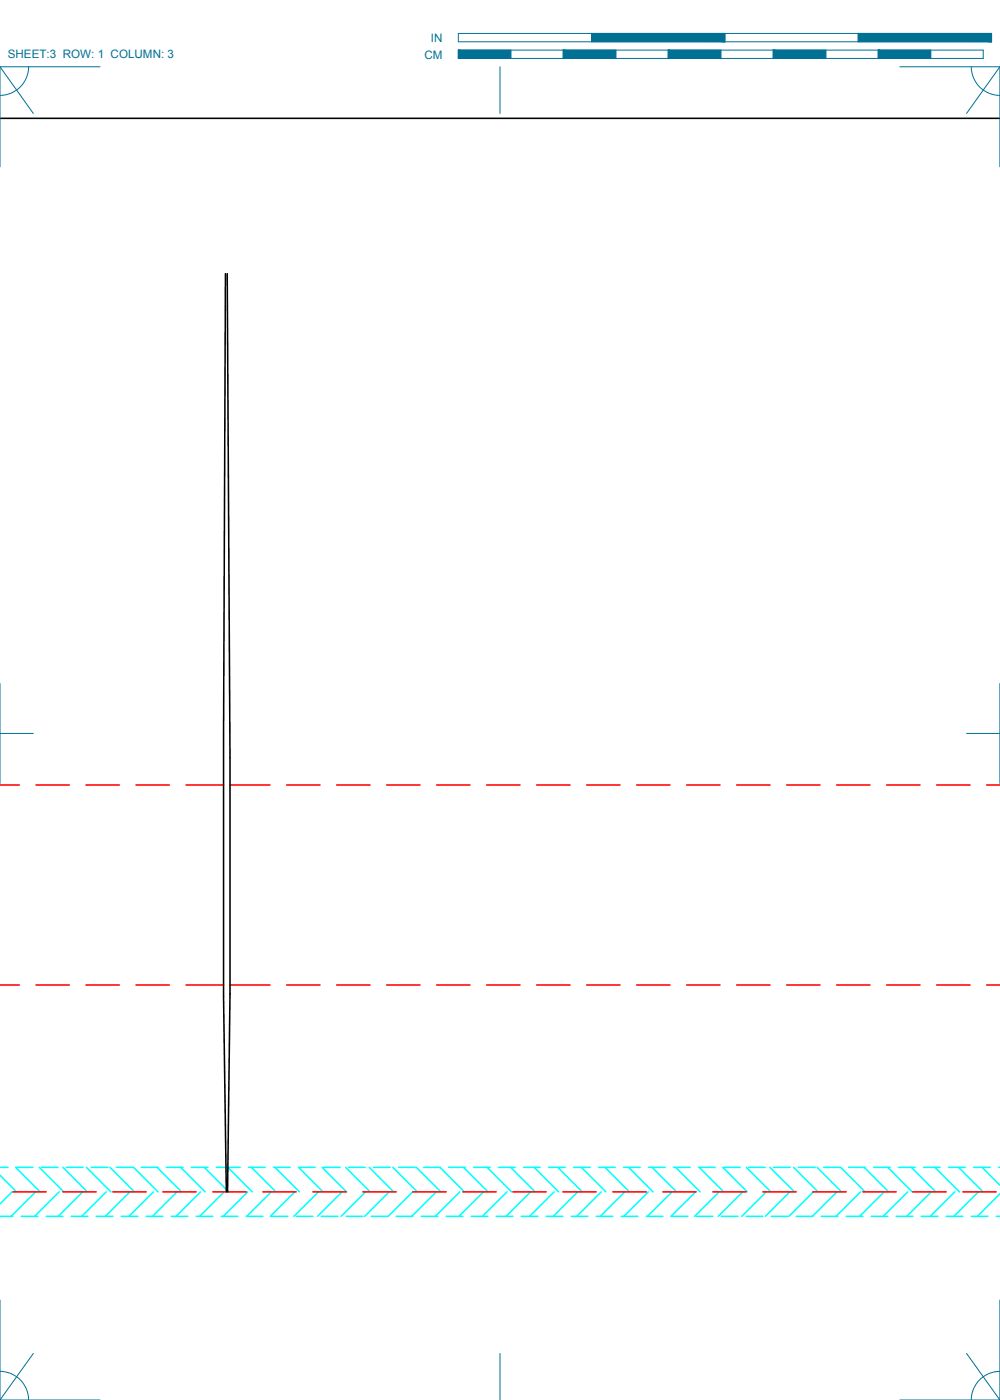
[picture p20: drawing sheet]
<svg xmlns="http://www.w3.org/2000/svg" width="190mm" height="267mm" viewBox="0 0 190 267" stroke-linecap="round" stroke-linejoin="round" font-family="sans-serif">
<defs><g id="words">
<g font-size="2.2" fill="#007095">
<text x="1.5" y="11.1">SHEET:3 ROW: 1 COLUMN: 3</text>
<text x="80.8" y="11.2">CM</text>
<text x="82.1" y="8">IN</text>
</g>
</g></defs>
<g fill="none" stroke="#0ff" stroke-width=".3">
<path d="M0 231.7h2.5M0 223.9l3.2 3.2M0 222.4h1.5M2.3 227.1l-2.3 2.2M3 222.4l4.6 4.7M3.1 222.4h3.2M4 231.7h3.2M6.8 227.1l-4.7 4.6M7.5 222.4l4.6 4.7M7.9 222.4h3.1M8.8 231.7h3.2M11.3 227.1l-4.7 4.6"/>
<path d="M12 222.4l4.6 4.7M12.6 222.4h3.2M13.6 231.7h3.1M15.7 227.1l-4.6 4.6M16.5 222.4l4.6 4.7M17.4 222.4h3.2M18.3 231.7h3.2M20.2 227.1l-4.6 4.6M21 222.4l4.6 4.7M22.2 222.4h3.1M23.1 231.7h3.2M24.7 227.1l-4.6 4.6"/>
<path d="M25.4 222.4l4.7 4.7M26.9 222.4h3.2M27.9 231.7h3.1M29.2 227.1l-4.6 4.6M29.9 222.4l4.7 4.7M31.7 222.4h3.2M32.6 231.7h3.2M33.7 227.1l-4.6 4.6M34.4 222.4l4.7 4.7M36.4 222.4h3.2M37.4 231.7h3.2M38.2 227.1l-4.7 4.6"/>
<path d="M38.9 222.4l4.2 4.2M41.2 222.4h1.9M42.1 231.7h3.2M42.7 227.1l-4.7 4.6M43.3 226.8l.3 .3M43.4 222.4l4.7 4.7M43.4 222.4h2.4M46.9 231.7h3.2M47.2 227.1l-4.7 4.6M47.3 222.4h3.2M47.9 222.4l4.7 4.7M51.7 231.7h3.1"/>
<path d="M51.7 227.1l-4.7 4.6M52.1 222.4h3.2M52.4 222.4l4.6 4.7M56.2 227.1l-4.7 4.6M56.4 231.7h3.2M60 222.4h-3.1l4.6 4.7M60.7 227.1l-4.7 4.6M61.2 231.7h3.2M61.4 222.4l4.6 4.7M61.6 222.4h3.2M65.2 227.1l-4.7 4.6M65.8 222.4l4.7 4.7"/>
<path d="M66 231.7h3.1M66.4 222.4h3.2M69.6 227.1l-4.6 4.6M70.3 222.4l4.7 4.7M70.7 231.7h3.2M71.2 222.4h3.1M74.1 227.1l-4.6 4.6M74.8 222.4l4.7 4.7M75.5 231.7h3.2M75.9 222.4h3.2M78.6 227.1l-4.6 4.6M79.3 222.4l4.7 4.7"/>
<path d="M80.2 231.7h3.2M80.7 222.4h3.2M83.1 227.1l-4.7 4.6M83.8 222.4l4.7 4.7M85 231.7h3.2M85.4 222.4h3.2M87.6 227.1l-4.7 4.6M88.3 222.4l4.7 4.7M89.8 231.7h3.1M90.2 222.4h3.2M92.1 227.1l-4.7 4.6M92.8 222.4l4.7 4.7"/>
<path d="M94.5 231.7h3.2M95 222.4h3.1M96.6 227.1l-4.7 4.6M97.3 222.4l4.6 4.7M99.3 231.7h3.2M99.7 222.4h3.2M101.1 227.1l-4.7 4.6M101.8 222.4l4.6 4.7M104.1 231.7h3.1M104.5 222.4h3.2M105.6 227.1l-4.7 4.6M106.3 222.4l4.6 4.7"/>
<path d="M108.8 231.7h3.2M109.3 222.4h3.1M110 227.1l-4.6 4.6M110.7 222.4l4.7 4.7M113.6 231.7h3.2M114 222.4h3.2M114.5 227.1l-4.6 4.6M115.3 222.4l4.6 4.7M118.3 231.7h3.2M118.8 222.4h3.2M119 227.1l-4.6 4.6M119.7 222.4l4.7 4.7"/>
<path d="M123.1 231.7h3.2M123.5 227.1l-4.6 4.6M123.5 222.4h3.2M124.2 222.4l4.7 4.7M127.9 231.7h3.1M128 227.1l-4.7 4.6M128.3 222.4h3.2M128.7 222.4l4.7 4.7M132.5 227.1l-4.7 4.6M132.6 231.7h3.2M133.1 222.4h3.1M133.2 222.4l4.7 4.7"/>
<path d="M137 227.1l-4.7 4.6M137.4 231.7h3.2M137.7 222.4l4.6 4.7M137.8 222.4h3.2M141.5 227.1l-4.7 4.6M142.2 231.7h3.1M142.2 222.4l4.7 4.7M142.6 222.4h3.2M146 227.1l-4.7 4.6M146.7 222.4l4.6 4.7M146.9 231.7h3.2M147.4 222.4h3.1"/>
<path d="M150.5 227.1l-4.7 4.6M151.2 222.4l4.6 4.7M151.7 231.7h3.2M152.1 222.4h3.2M154.9 227.1l-4.6 4.6M155.7 222.4l4.6 4.7M156.4 231.7h3.2M156.9 222.4h3.2M159.4 227.1l-4.6 4.6M160.1 222.4l4.7 4.7M161.2 231.7h3.2M161.6 222.4h3.2"/>
<path d="M163.9 227.1l-4.6 4.6M164.6 222.4l4.7 4.7M166 231.7h3.1M166.4 222.4h3.2M168.4 227.1l-4.6 4.6M169.1 222.4l4.7 4.7M170.7 231.7h3.2M171.2 222.4h3.1M172.9 227.1l-4.6 4.6M173.6 222.4l4.7 4.7M175.5 231.7h3.2M175.9 222.4h3.2"/>
<path d="M177.4 227.1l-4.7 4.6M178.1 222.4l4.7 4.7M180.3 231.7h3.1M180.7 222.4h3.2M181.9 227.1l-4.7 4.6M182.6 222.4l4.7 4.7M185 231.7h3.2M185.5 222.4h3.1M186.4 227.1l-4.7 4.6M187.1 222.4l3.4 3.4M189.8 231.7h.7M190.2 222.4h.3"/>
<path d="M190.5 227.4l-4.3 4.3"/>
</g>
<g fill="none" stroke="#f00" stroke-width=".3">
<path d="M0 149.5h3.7M6.8 149.5h6.4M16.4 149.5h6.3M25.9 149.5h6.3M35.4 149.5h7.2M43.8 149.5h7.6M54.6 149.5h6.4M64.1 149.5h6.4M73.7 149.5h6.3M83.2 149.5h6.3M92.7 149.5h6.4M102.2 149.5h6.4"/>
<path d="M111.8 149.5h6.3M121.3 149.5h6.3M130.8 149.5h6.4M140.3 149.5h6.4M149.9 149.5h6.3M159.4 149.5h6.3M168.9 149.5h6.4M178.4 149.5h6.4M188 149.5h2.5M0 187.6h3.7M6.8 187.6h6.4M16.4 187.6h6.3"/>
<path d="M25.9 187.6h6.3M35.4 187.6h7.2M43.8 187.6h7.6M54.6 187.6h6.4M64.1 187.6h6.4M73.7 187.6h6.3M83.2 187.6h6.3M92.7 187.6h6.4M102.2 187.6h6.4M111.8 187.6h6.3M121.3 187.6h6.3M130.8 187.6h6.4"/>
<path d="M140.3 187.6h6.4M149.9 187.6h6.3M159.4 187.6h6.3M168.9 187.6h6.4M178.4 187.6h6.4M188 187.6h2.5M2.5 227.1h6.3M12 227.1h6.3M21.5 227.1h6.4M31 227.1h6.4M40.6 227.1h6.3M50.1 227.1h6.3"/>
<path d="M59.6 227.1h6.4M69.1 227.1h6.4M78.7 227.1h6.3M88.2 227.1h6.3M97.7 227.1h6.4M107.2 227.1h6.4M116.8 227.1h6.3M126.3 227.1h6.3M135.8 227.1h6.4M145.3 227.1h6.4M154.9 227.1h6.3M164.4 227.1h6.3"/>
<path d="M173.9 227.1h6.4M183.4 227.1h6.4"/>
</g>
<path d="M0 22.5h190.5M42.9 52.1l-.3 88v49.8l.5 37.2M43.3 52.1l.5 92.2v45.1l-.5 37.7" fill="none" stroke="#000" stroke-width=".3"/>
<g fill="none" stroke="#007095" stroke-width=".19">
<path d="M0 12.7l6.3 8.9M5.5 12.7a5.5 5.5 0 0 1-5.5 5.5M19 12.7h-19v19.1M87.3 6.4h101.6v1.6h-101.6zM87.3 9.5h100v1.6h-100zM95.2 12.7v8.9M97.3 9.5v1.6M107.3 9.5v1.6M112.7 6.4v1.6M117.3 9.5v1.6M127.3 9.5v1.6M137.3 9.5v1.6"/>
<path d="M138.1 6.4v1.6M147.3 9.5v1.6M157.3 9.5v1.6M163.5 6.4v1.6M167.3 9.5v1.6M171.4 12.7h19.1v19.1M177.3 9.5v1.6M185 12.7a5.5 5.5 0 0 0 5.5 5.5M190.5 12.7l-6.4 8.9M0 139.7h6.3M0 130.2v19M184.1 139.7h6.4"/>
<path d="M190.5 130.2v19M0 247.7v19h19M6.3 257.8l-6.3 8.9M95.2 257.8v8.9M184.1 257.8l6.4 8.9M190.5 247.7v19h-19.1M0 261.2a5.5 5.5 0 0 1 5.5 5.5M190.5 261.2a5.5 5.5 0 0 0-5.5 5.5"/>
</g>
<g fill="#007095" stroke="#007095" stroke-width=".19">
<path d="M163.5 6.4l25.4 1.6v-1.6zM163.5 6.4l25.4 1.6h-25.4z"/>
<path d="M112.7 6.4l25.4 1.6v-1.6zM112.7 6.4l25.4 1.6h-25.4z"/>
<path d="M167.3 9.5l10 1.6v-1.6zM167.3 9.5l10 1.6h-10z"/>
<path d="M147.3 9.5l10 1.6v-1.6zM147.3 9.5l10 1.6h-10z"/>
<path d="M127.3 9.5l10 1.6v-1.6zM127.3 9.5l10 1.6h-10z"/>
<path d="M107.3 9.5l10 1.6v-1.6zM107.3 9.5l10 1.6h-10z"/>
<path d="M87.3 9.5l10 1.6v-1.6zM87.3 9.5l10 1.6h-10z"/>
</g>
<use href="#words"/>
</svg>
